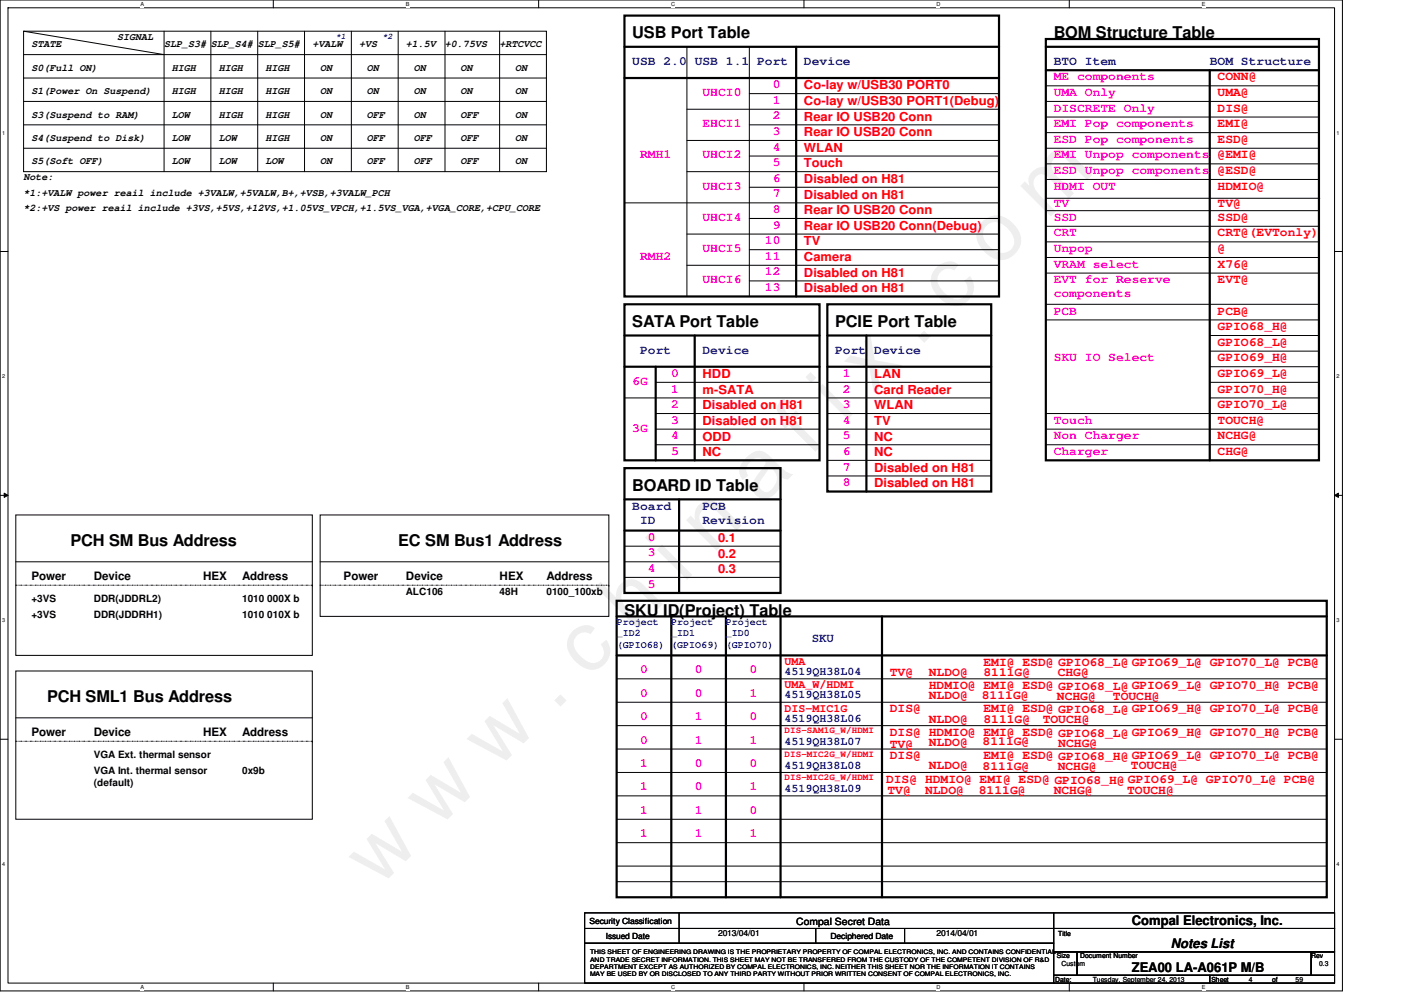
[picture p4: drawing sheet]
<svg xmlns="http://www.w3.org/2000/svg" width="297mm" height="210mm" viewBox="0 0 297 210" stroke-linecap="round" stroke-linejoin="round" font-family="sans-serif">
<defs><g id="words">
<g font-size="3.4">
<text x="133.8" y="8.1">USB Port Table</text>
<text x="222.9" y="8.1">BOM Structure Table</text>
<text x="133.8" y="69.2">SATA Port Table</text>
<text x="176.7" y="69.2">PCIE Port Table</text>
<text x="133.8" y="103.9">BOARD ID Table</text>
<text x="14.9" y="115.4">PCH SM Bus Address</text>
<text x="84.2" y="115.4">EC SM Bus1 Address</text>
<text x="132.1" y="130.3">SKU ID(Project) Table</text>
<text x="9.9" y="148.5">PCH SML1 Bus Address</text>
</g>
<g font-size="2.8">
<text x="239.4" y="195.8">Compal Electronics, Inc.</text>
<text x="247.7" y="200.7">Notes List</text>
<text x="239.4" y="205.7">ZEA00 LA-A061P M/B</text>
</g>
<g font-size="2.6" fill="#00f">
<text x="133.8" y="13.7">USB 2.0 USB 1.1 Port</text>
<text x="170.1" y="13.7">Device</text>
<text x="222.9" y="13.7">BTO Item</text>
<text x="255.9" y="13.7">BOM Structure</text>
<text x="135.4" y="74.8">Port</text>
<text x="148.6" y="74.8">Device</text>
<text x="176.7" y="74.8">Port</text>
<text x="185" y="74.8">Device</text>
<text x="133.8" y="107.8">Board</text>
<text x="148.6" y="107.8">PCB</text>
<text x="135.4" y="110.8">ID</text>
<text x="148.6" y="110.8">Revision</text>
<text x="171.7" y="135.9">SKU</text>
</g>
<g font-size="2.6" fill="#f0f">
<text x="222.9" y="17">ME components</text>
<text x="148.6" y="20.3">UHCI0</text>
<text x="163.5" y="18.7">0</text>
<text x="163.5" y="22">1</text>
<text x="222.9" y="23.6">DISCRETE Only</text>
<text x="222.9" y="20.3">UMA Only</text>
<text x="148.6" y="26.9">EHCI1</text>
<text x="163.5" y="25.3">2</text>
<text x="163.5" y="28.6">3</text>
<text x="222.9" y="26.9">EMI Pop components</text>
<text x="135.4" y="33.5">RMH1</text>
<text x="148.6" y="33.5">UHCI2</text>
<text x="163.5" y="31.9">4</text>
<text x="163.5" y="35.2">5</text>
<text x="222.9" y="33.5">EMI Unpop components</text>
<text x="222.9" y="30.2">ESD Pop components</text>
<text x="148.6" y="40.1">UHCI3</text>
<text x="163.5" y="38.5">6</text>
<text x="163.5" y="41.8">7</text>
<text x="222.9" y="40.1">HDMI OUT</text>
<text x="222.9" y="36.8">ESD Unpop components</text>
<text x="148.6" y="46.7">UHCI4</text>
<text x="163.5" y="45.1">8</text>
<text x="222.9" y="46.7">SSD</text>
<text x="222.9" y="43.8">TV</text>
<text x="148.6" y="53.3">UHCI5</text>
<text x="161.8" y="51.7">10</text>
<text x="163.5" y="48.4">9</text>
<text x="222.9" y="53.3">Unpop</text>
<text x="222.9" y="50">CRT</text>
<text x="135.4" y="55">RMH2</text>
<text x="148.6" y="59.9">UHCI6</text>
<text x="161.8" y="55">11</text>
<text x="161.8" y="58.3">12</text>
<text x="222.9" y="59.9">EVT for Reserve</text>
<text x="222.9" y="56.6">VRAM select</text>
<text x="161.8" y="61.6">13</text>
<text x="222.9" y="62.9">components</text>
<text x="222.9" y="66.5">PCB</text>
<text x="222.9" y="76.5">SKU IO Select</text>
<text x="133.8" y="81.4">6G</text>
<text x="142" y="79.8">0</text>
<text x="142" y="83.1">1</text>
<text x="178.3" y="83.1">2</text>
<text x="178.3" y="79.8">1</text>
<text x="142" y="86.4">2</text>
<text x="142" y="89.7">3</text>
<text x="178.3" y="89.7">4</text>
<text x="178.3" y="86.4">3</text>
<text x="222.9" y="89.7">Touch</text>
<text x="133.8" y="91.3">3G</text>
<text x="142" y="93">4</text>
<text x="178.3" y="93">5</text>
<text x="222.9" y="93">Non Charger</text>
<text x="142" y="96.3">5</text>
<text x="178.3" y="96.3">6</text>
<text x="178.3" y="99.6">7</text>
<text x="222.9" y="96.3">Charger</text>
<text x="178.3" y="102.9">8</text>
<text x="137.1" y="114.4">0</text>
<text x="137.1" y="117.7">3</text>
<text x="137.1" y="121">4</text>
<text x="137.1" y="124.3">5</text>
<text x="135.4" y="142.5">0</text>
<text x="147" y="142.5">0</text>
<text x="158.5" y="142.5">0</text>
<text x="135.4" y="147.4">0</text>
<text x="147" y="147.4">0</text>
<text x="158.5" y="147.4">1</text>
<text x="135.4" y="152.4">0</text>
<text x="147" y="152.4">1</text>
<text x="158.5" y="152.4">0</text>
<text x="135.4" y="157.4">0</text>
<text x="147" y="157.4">1</text>
<text x="158.5" y="157.4">1</text>
<text x="135.4" y="167.3">1</text>
<text x="135.4" y="162.3">1</text>
<text x="147" y="167.3">0</text>
<text x="147" y="162.3">0</text>
<text x="158.5" y="167.3">1</text>
<text x="158.5" y="162.3">0</text>
<text x="135.4" y="172.2">1</text>
<text x="147" y="172.2">1</text>
<text x="158.5" y="172.2">0</text>
<text x="135.4" y="177.2">1</text>
<text x="147" y="177.2">1</text>
<text x="158.5" y="177.2">1</text>
</g>
<g font-size="2.6" fill="#f00">
<text x="257.6" y="17">CONN@</text>
<text x="170.1" y="22.2">Co-lay w/USB30 PORT1(Debug)</text>
<text x="170.1" y="18.9">Co-lay w/USB30 PORT0</text>
<text x="257.6" y="23.6">DIS@</text>
<text x="257.6" y="20.3">UMA@</text>
<text x="170.1" y="25.5">Rear IO USB20 Conn</text>
<text x="170.1" y="28.8">Rear IO USB20 Conn</text>
<text x="257.6" y="26.9">EMI@</text>
<text x="170.1" y="35.4">Touch</text>
<text x="170.1" y="32.1">WLAN</text>
<text x="257.6" y="30.2">ESD@</text>
<text x="257.6" y="33.5">@EMI@</text>
<text x="170.1" y="38.7">Disabled on H81</text>
<text x="257.6" y="36.8">@ESD@</text>
<text x="257.6" y="40.1">HDMIO@</text>
<text x="170.1" y="42">Disabled on H81</text>
<text x="170.1" y="45.3">Rear IO USB20 Conn</text>
<text x="257.6" y="46.7">SSD@</text>
<text x="257.6" y="43.8">TV@</text>
<text x="170.1" y="51.9">TV</text>
<text x="170.1" y="48.6">Rear IO USB20 Conn(Debug)</text>
<text x="257.6" y="53.3">@</text>
<text x="257.6" y="50">CRT@(EVTonly)</text>
<text x="170.1" y="55.2">Camera</text>
<text x="170.1" y="58.5">Disabled on H81</text>
<text x="257.6" y="56.6">X76@</text>
<text x="257.6" y="59.9">EVT@</text>
<text x="170.1" y="61.8">Disabled on H81</text>
<text x="257.6" y="69.8">GPIO68_H@</text>
<text x="257.6" y="66.5">PCB@</text>
<text x="257.6" y="76.5">GPIO69_H@</text>
<text x="257.6" y="73.2">GPIO68_L@</text>
<text x="148.6" y="80">HDD</text>
<text x="148.6" y="83.3">m-SATA</text>
<text x="185" y="80">LAN</text>
<text x="185" y="83.3">Card Reader</text>
<text x="257.6" y="83.1">GPIO70_H@</text>
<text x="257.6" y="79.8">GPIO69_L@</text>
<text x="148.6" y="86.6">Disabled on H81</text>
<text x="148.6" y="89.9">Disabled on H81</text>
<text x="185" y="89.9">TV</text>
<text x="185" y="86.6">WLAN</text>
<text x="257.6" y="86.4">GPIO70_L@</text>
<text x="257.6" y="89.7">TOUCH@</text>
<text x="148.6" y="93.2">ODD</text>
<text x="185" y="93.2">NC</text>
<text x="257.6" y="93">NCHG@</text>
<text x="148.6" y="96.5">NC</text>
<text x="185" y="96.5">NC</text>
<text x="185" y="99.8">Disabled on H81</text>
<text x="257.6" y="96.3">CHG@</text>
<text x="185" y="103.1">Disabled on H81</text>
<text x="151.9" y="114.7">0.1</text>
<text x="151.9" y="118">0.2</text>
<text x="151.9" y="121.3">0.3</text>
<text x="188.3" y="143">TV@</text>
<text x="196.5" y="143">NLDO@</text>
<text x="208.1" y="143">8111G@</text>
<text x="208.1" y="140.8">EMI@ ESD@ GPIO68_L@ GPIO69_L@ GPIO70_L@ PCB@</text>
<text x="223.8" y="143">CHG@</text>
<text x="196.5" y="148">NLDO@</text>
<text x="196.5" y="145.8">HDMIO@ EMI@ ESD@ GPIO68_L@ GPIO69_L@ GPIO70_H@ PCB@</text>
<text x="207.7" y="148">8111G@</text>
<text x="223.6" y="148.1">NCHG@</text>
<text x="235.5" y="148.1">TOUCH@</text>
<text x="188.3" y="150.7">DIS@</text>
<text x="188.3" y="155.7">DIS@ HDMIO@ EMI@ ESD@ GPIO68_L@ GPIO69_H@ GPIO70_H@ PCB@</text>
<text x="196.5" y="152.9">NLDO@</text>
<text x="208.1" y="150.7">EMI@ ESD@ GPIO68_L@ GPIO69_H@ GPIO70_L@ PCB@</text>
<text x="208.1" y="152.9">8111G@</text>
<text x="220.6" y="152.9">TOUCH@</text>
<text x="188.3" y="158.2">TV@</text>
<text x="188.3" y="160.7">DIS@</text>
<text x="196.5" y="157.9">NLDO@</text>
<text x="207.9" y="157.7">8111G@</text>
<text x="208.1" y="160.7">EMI@ ESD@ GPIO68_H@ GPIO69_L@ GPIO70_L@ PCB@</text>
<text x="223.9" y="158">NCHG@</text>
<text x="187.4" y="165.8">DIS@ HDMIO@ EMI@ ESD@ GPIO68_H@ GPIO69_L@ GPIO70_L@ PCB@</text>
<text x="187.7" y="167.9">TV@</text>
<text x="195.7" y="167.9">NLDO@</text>
<text x="196.5" y="162.8">NLDO@</text>
<text x="207.9" y="163">8111G@</text>
<text x="223.8" y="163">NCHG@</text>
<text x="238.5" y="167.9">TOUCH@</text>
<text x="239.3" y="162.8">TOUCH@</text>
<text x="207.1" y="168.1">8111G@</text>
<text x="222.9" y="168.1">NCHG@</text>
</g>
<g font-size="2.5">
<text x="6.6" y="122.8">Power</text>
<text x="19.9" y="122.8">Device</text>
<text x="43" y="122.8">HEX</text>
<text x="51.2" y="122.8">Address</text>
<text x="72.7" y="122.8">Power</text>
<text x="85.9" y="122.8">Device</text>
<text x="105.7" y="122.8">HEX</text>
<text x="115.6" y="122.8">Address</text>
<text x="6.6" y="155.8">Power</text>
<text x="19.9" y="155.8">Device</text>
<text x="43" y="155.8">HEX</text>
<text x="51.2" y="155.8">Address</text>
</g>
<g font-size="2.5" fill="#00f">
<text x="166" y="142.8">4519QH38L04</text>
<text x="166" y="147.8">4519QH38L05</text>
<text x="166" y="152.7">4519QH38L06</text>
<text x="166" y="157.7">4519QH38L07</text>
<text x="166" y="162.6">4519QH38L08</text>
<text x="166" y="167.6">4519QH38L09</text>
</g>
<g font-size="2.5" fill="#f00">
<text x="166" y="140.7">UMA</text>
<text x="166" y="145.6">UMA_W/HDMI</text>
<text x="166" y="150.6">DIS-MIC1G</text>
</g>
<g font-size="2.1">
<text x="6.6" y="10">STATE</text>
<text x="24.8" y="8.4">SIGNAL</text>
<text x="34.7" y="10">SLP_S3# SLP_S4#</text>
<text x="54.5" y="10">SLP_S5#</text>
<text x="66.1" y="10">+VALW</text>
<text x="76" y="10">+VS</text>
<text x="85.9" y="10">+1.5V</text>
<text x="94.1" y="10">+0.75VS</text>
<text x="105.7" y="10">+RTCVCC</text>
<text x="6.6" y="15">S0(Full ON)</text>
<text x="36.4" y="15">HIGH</text>
<text x="46.3" y="15">HIGH</text>
<text x="56.2" y="15">HIGH</text>
<text x="67.7" y="15">ON</text>
<text x="77.6" y="15">ON</text>
<text x="87.5" y="15">ON</text>
<text x="97.4" y="15">ON</text>
<text x="109" y="15">ON</text>
<text x="6.6" y="19.9">S1(Power On Suspend)</text>
<text x="36.4" y="19.9">HIGH</text>
<text x="46.3" y="19.9">HIGH</text>
<text x="56.2" y="19.9">HIGH</text>
<text x="67.7" y="19.9">ON</text>
<text x="77.6" y="19.9">ON</text>
<text x="87.5" y="19.9">ON</text>
<text x="97.4" y="19.9">ON</text>
<text x="109" y="19.9">ON</text>
<text x="6.6" y="29.8">S4(Suspend to Disk)</text>
<text x="6.6" y="24.9">S3(Suspend to RAM)</text>
<text x="36.4" y="24.9">LOW</text>
<text x="36.4" y="29.8">LOW</text>
<text x="46.3" y="24.9">HIGH</text>
<text x="46.3" y="29.8">LOW</text>
<text x="56.2" y="24.9">HIGH</text>
<text x="56.2" y="29.8">HIGH</text>
<text x="67.7" y="29.8">ON</text>
<text x="67.7" y="24.9">ON</text>
<text x="77.6" y="29.8">OFF</text>
<text x="77.6" y="24.9">OFF</text>
<text x="87.5" y="29.8">OFF</text>
<text x="87.5" y="24.9">ON</text>
<text x="97.4" y="29.8">OFF</text>
<text x="97.4" y="24.9">OFF</text>
<text x="109" y="24.9">ON</text>
<text x="109" y="29.8">ON</text>
<text x="6.6" y="34.8">S5(Soft OFF)</text>
<text x="36.4" y="34.8">LOW</text>
<text x="46.3" y="34.8">LOW</text>
<text x="56.2" y="34.8">LOW</text>
<text x="67.7" y="34.8">ON</text>
<text x="77.6" y="34.8">OFF</text>
<text x="87.5" y="34.8">OFF</text>
<text x="97.4" y="34.8">OFF</text>
<text x="109" y="34.8">ON</text>
<text x="5" y="41.4">*1:+VALW power reail include +3VALW,+5VALW,B+,+VSB,+3VALW_PCH</text>
<text x="5" y="38.1">Note:</text>
<text x="5" y="44.7">*2:+VS power reail include +3VS,+5VS,+12VS,+1.05VS_VPCH,+1.5VS_VGA,+VGA_CORE,+CPU_CORE</text>
<text x="85.9" y="125.8">ALC106</text>
<text x="105.7" y="125.8">48H</text>
<text x="115.6" y="125.8">0100_100xb</text>
<text x="6.6" y="127.5">+3VS</text>
<text x="6.6" y="130.8">+3VS</text>
<text x="19.9" y="127.5">DDR(JDDRL2)</text>
<text x="19.9" y="130.8">DDR(JDDRH1)</text>
<text x="51.2" y="127.5">1010 000X b</text>
<text x="51.2" y="130.8">1010 010X b</text>
<text x="19.9" y="160.5">VGA Ext. thermal sensor</text>
<text x="19.9" y="163.8">VGA Int. thermal sensor</text>
<text x="19.9" y="166.4">(default)</text>
<text x="51.2" y="163.8">0x9b</text>
<text x="168.4" y="195.6">Compal Secret Data</text>
</g>
<g font-size="2.1" fill="#00f">
<text x="130.5" y="132.2">Project</text>
<text x="130.5" y="134.5">_ID2</text>
<text x="130.5" y="137.1">(GPIO68) (GPIO69) (GPIO70)</text>
<text x="142" y="132.2">Project</text>
<text x="142" y="134.5">_ID1</text>
<text x="153.6" y="132.2">Project</text>
<text x="153.6" y="134.5">_ID0</text>
</g>
<g font-size="1.9" fill="#f00">
<text x="166" y="155.2">DIS-SAM1G_W/HDMI</text>
<text x="166" y="160.1">DIS-MIC2G_W/HDMI</text>
<text x="166" y="165.1">DIS-MIC2G_W/HDMI</text>
</g>
<g font-size="1.8" fill="#00f">
<text x="71" y="8.2">*1</text>
<text x="80.9" y="8.2">*2</text>
</g>
<g font-size="1.8">
<text x="124.7" y="195.5">Security Classification</text>
<text x="128.1" y="198.6">Issued Date</text>
<text x="151.9" y="198.1">2013/04/01</text>
<text x="175.7" y="198.8">Deciphered Date</text>
<text x="198.2" y="198.1">2014/04/01</text>
</g>
<g font-size="1.5">
<text x="223.9" y="198">Title</text>
<text x="223.6" y="202.8">Size</text>
<text x="228.6" y="202.8">Document Number</text>
<text x="277.4" y="202.8">Rev</text>
<text x="223.3" y="207.7">Date:</text>
<text x="224.6" y="204.4">Custom</text>
<text x="231.2" y="207.7">Tuesday, September 24, 2013</text>
<text x="256.3" y="207.7">Sheet</text>
<text x="264.2" y="207.7">4</text>
<text x="269.2" y="207.7">of</text>
<text x="274.1" y="207.7">59</text>
<text x="279.1" y="204.4">0.3</text>
</g>
<g font-size="1.3">
<text x="124.8" y="201.9">THIS SHEET OF ENGINEERING DRAWING IS THE PROPRIETARY PROPERTY OF COMPAL ELECTRONICS, INC. AND CONTAINS CONFIDENTIAL</text>
<text x="124.8" y="203.5">AND TRADE SECRET INFORMATION. THIS SHEET MAY NOT BE TRANSFERED FROM THE CUSTODY OF THE COMPETENT DIVISION OF R&amp;D</text>
<text x="124.8" y="205">DEPARTMENT EXCEPT AS AUTHORIZED BY COMPAL ELECTRONICS, INC. NEITHER THIS SHEET NOR THE INFORMATION IT CONTAINS</text>
<text x="124.8" y="206.5">MAY BE USED BY OR DISCLOSED TO ANY THIRD PARTY WITHOUT PRIOR WRITTEN CONSENT OF COMPAL ELECTRONICS, INC.</text>
</g>
<g font-size="1.2">
<text x="29.8" y="1.3">A</text>
<text x="85.9" y="1.3">B</text>
<text x="142" y="1.3">C</text>
<text x="198.2" y="1.3">D</text>
<text x="254.3" y="1.3">E</text>
<text x=".5" y="28.5">1</text>
<text x="282.8" y="28.5">1</text>
<text x=".5" y="80.1">2</text>
<text x="282.8" y="80.1">2</text>
<text x=".5" y="131.7">3</text>
<text x="282.8" y="131.7">3</text>
<text x=".5" y="183.3">4</text>
<text x="282.8" y="183.3">4</text>
<text x="29.8" y="209.3">A</text>
<text x="85.9" y="209.3">B</text>
<text x="142" y="209.3">C</text>
<text x="198.2" y="209.3">D</text>
<text x="254.3" y="209.3">E</text>
</g>
</g></defs>
<path d="M1.7 1.7h280.6v206.3h-280.6zM284 0h-284v209.7h284v-209.7" fill="none" stroke="#000" stroke-width=".21"/>
<g fill="#fff">
<path d="M29.8 .2h.7v1.3h-.7z"/>
<path d="M29.8 208.2h.7v1.3h-.7z"/>
</g>
<path d="M57.8 0v1.7M57.8 208v1.7" fill="none" stroke="#000" stroke-width=".21"/>
<g fill="#fff">
<path d="M85.9 .2h.7v1.3h-.7z"/>
<path d="M85.9 208.2h.7v1.3h-.7z"/>
</g>
<path d="M114 0v1.7M114 208v1.7" fill="none" stroke="#000" stroke-width=".21"/>
<g fill="#fff">
<path d="M142 .2h.8v1.3h-.8z"/>
<path d="M142 208.2h.8v1.3h-.8z"/>
</g>
<path d="M170.1 0v1.7M170.1 208v1.7" fill="none" stroke="#000" stroke-width=".21"/>
<g fill="#fff">
<path d="M198.2 .2h.8v1.3h-.8z"/>
<path d="M198.2 208.2h.8v1.3h-.8z"/>
</g>
<path d="M226.2 0v1.7M226.2 208v1.7" fill="none" stroke="#000" stroke-width=".21"/>
<g fill="#fff">
<path d="M254.3 .2h.7v1.3h-.7z"/>
<path d="M254.3 208.2h.7v1.3h-.7z"/>
<path d="M.5 27.4h.6v1.3h-.6z"/>
<path d="M282.8 27.4h.6v1.3h-.6z"/>
<path d="M.5 79h.6v1.3h-.6z"/>
<path d="M282.8 79h.6v1.3h-.6z"/>
</g>
<path d="M0 53.2h1.7M282.4 53.2h1.6" fill="none" stroke="#000" stroke-width=".21"/>
<g fill="#fff">
<path d="M.5 130.6h.6v1.3h-.6z"/>
<path d="M282.8 130.6h.6v1.3h-.6z"/>
</g>
<path d="M0 104.8h1.7M.9 104.4l.8 .4-.8 .4zM282.4 104.8l.8-.4v.8zM282.4 104.8h1.6" fill="none" stroke="#000" stroke-width=".21"/>
<path d="M.9 104.4l.8 .4-.8 .4zM282.4 104.8l.8-.4v.8z" fill="#000"/>
<g fill="#fff">
<path d="M.5 182.2h.6v1.3h-.6z"/>
<path d="M282.8 182.2h.6v1.3h-.6z"/>
</g>
<g fill="none" stroke="#000" stroke-width=".21">
<path d="M5 6.6h110.6v29.7h-110.6zM5 11.6h110.6M5 16.5h110.6M5 6.6l29.7 5M34.7 6.6v29.7M44.6 6.6v29.7M54.5 6.6v29.7M64.4 6.6v29.7M74.3 6.6v29.7M84.2 6.6v29.7M94.1 6.6v29.7M105.7 6.6v29.7"/>
<path d="M145.3 9.9v52.8M158.5 9.9v52.8M158.5 19.8h52.9M221.3 18.2h57.8M5 21.5h110.6M5 26.4h110.6M5 31.4h110.6M145.3 23.1h66.1M145.3 29.7h66.1M145.3 36.3h66.1M158.5 26.4h52.9M158.5 33h52.9"/>
<path d="M158.5 39.6h52.9M221.3 31.4h57.8M221.3 38h57.8M221.3 21.5h57.8M221.3 24.8h57.8M221.3 28.1h57.8M221.3 34.7h57.8M132.1 42.9h79.3M145.3 49.5h66.1M145.3 56.1h66.1M158.5 52.8h52.9M158.5 59.4h52.9"/>
<path d="M158.5 46.2h52.9M221.3 54.5h57.8M221.3 44.6h57.8M221.3 47.9h57.8M221.3 51.2h57.8M221.3 57.8h57.8M221.4 42h57.8M221.3 64.4h57.8M221.3 67.7h57.8M255.9 71h23.2M255.9 74.3h23.2M255.9 77.6h23.2"/>
<path d="M132.1 84.2h41.3M138.7 80.9h34.7M138.7 87.5h34.7M138.7 90.8h34.7M138.7 94.1h34.7M175 80.9h34.7M175 84.2h34.7M175 87.5h34.7M175 90.8h34.7M175 94.1h34.7M175 97.4h34.7M221.3 87.5h57.8"/>
<path d="M221.3 90.8h57.8M221.3 94.1h57.8M255.9 80.9h23.2M255.9 84.2h23.2M3.3 109h62.8v29.7h-62.8zM3.3 118.9h62.8M67.7 109h61.1v21.4h-61.1zM67.7 118.9h61.1M132.1 115.6h33M132.1 118.9h33M175 100.7h34.7M132.1 122.2h33"/>
<path d="M0 156.4h1.7M3.3 142h62.8v31.3h-62.8zM3.3 151.9h62.8M130.5 143.6h150.2M130.5 153.5h150.2M130.5 158.5h150.2M130.5 148.6h150.2M282.4 156.4h1.6M130.5 163.4h150.2M130.5 178.3h150.2M130.5 168.4h150.2M130.5 173.4h150.2"/>
<path d="M123.7 193.2h99.2v3.3h-99.2zM123.7 196.5h99.2v3.1h-99.2zM123.7 199.6h99.2v8.4h-99.2zM130.5 183.3h150.2M130.5 186.6h150.2M143.7 193.2v6.4M172.6 196.5v3.1M191.4 196.5v3.1M222.9 193.2h59.4v3.3h-59.4zM222.9 196.5h59.4v4.9h-59.4zM222.9 201.4h5v5h-5zM222.9 206.4h33v1.6h-33z"/>
<path d="M227.9 201.4h49.5v5h-49.5zM255.9 206.4h26.4v1.6h-26.4zM277.4 201.4h4.9v5h-4.9z"/>
</g>
<path d="M3.3 123.8h62.8M66.1 123.8h.1M67.7 123.8h61.1M128.8 123.8h.1M3.3 156.8h62.8M66.1 156.8h.1" fill="none" stroke="#000" stroke-width=".21" stroke-dasharray=".3 .3 0 .3 0 .3"/>
<g fill="none" stroke="#000" stroke-width=".47">
<path d="M132.1 3.3h79.3v59.4h-79.3zM132.1 16.5h79.3M132.1 9.9h79.3M168.4 9.9v52.8M221.3 8.3h57.7v89.1h-57.7zM221.3 9.9h57.8M221.3 14.9h57.8M255.9 14.9v82.5M132.1 64.4h41.3v33h-41.3zM132.1 77.6h41.3M132.1 71h41.3M138.7 77.6v19.8"/>
<path d="M147 71v26.4M175 64.4h34.7v39.6h-34.7zM175 77.6h34.7M175 71h34.7M183.3 71v33M132.1 99.1h33v26.4h-33zM132.1 112.3h33M132.1 105.7h33M143.7 105.7v19.8M130.5 127.1h150.2v62.8h-150.2zM130.5 138.7h150.2M130.5 130.4h150.2"/>
<path d="M142 130.4v59.5M153.6 130.4v59.5M165.1 130.4v59.5M186.6 130.4v59.5"/>
</g>
<use href="#words"/>
</svg>
